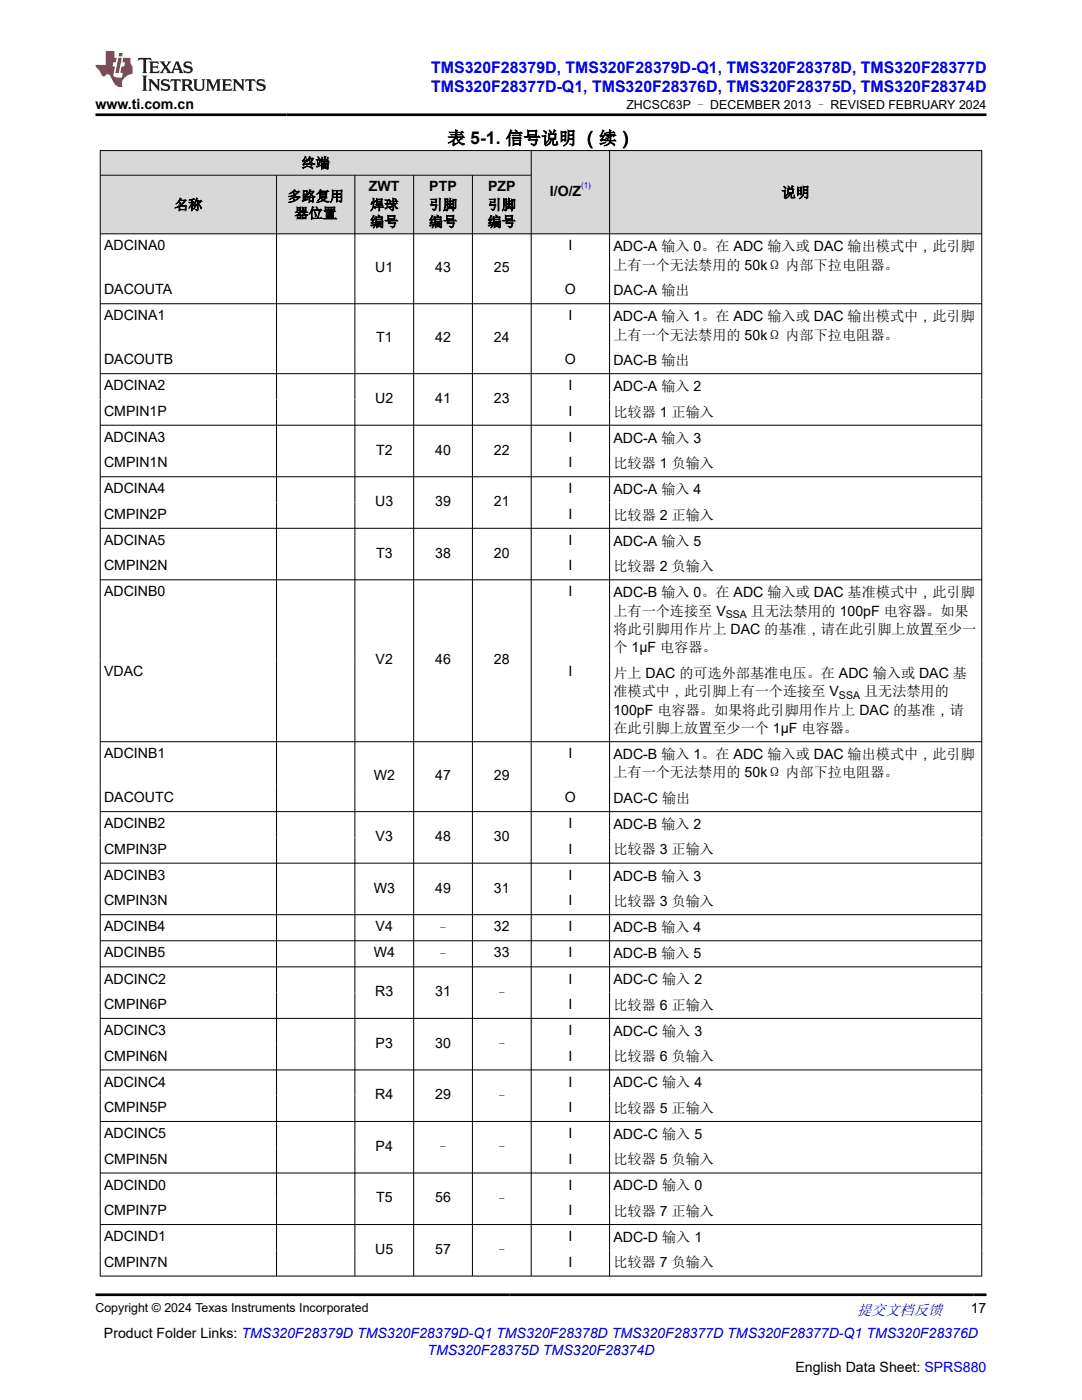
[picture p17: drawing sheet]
<svg xmlns="http://www.w3.org/2000/svg" width="216mm" height="279mm" viewBox="0 0 216 279" stroke-linecap="round" stroke-linejoin="round" font-family="sans-serif">
<defs><g id="words">
<text font-size="3.5" x="89.3" y="28.8">表 5-1. 信号说明 （续）</text>
<g font-size="3.2" fill="#00f">
<text x="86" y="14.5">TMS320F28379D, TMS320F28379D-Q1, TMS320F28378D, TMS320F28377D</text>
<text x="86" y="18.3">TMS320F28377D-Q1, TMS320F28376D, TMS320F28375D, TMS320F28374D</text>
</g>
<text font-size="3" fill="#00f" x="171" y="262.4">提交文档反馈</text>
<g font-size="2.8">
<text x="19" y="21.7">www.ti.com.cn</text>
<text x="60.2" y="33.5">终端</text>
<text x="34.8" y="41.8">名称</text>
<text x="57.4" y="40.1">多路复用</text>
<text x="73.6" y="38.2">ZWT</text>
<text x="73.9" y="41.8">焊球</text>
<text x="85.6" y="41.8">引脚</text>
<text x="85.7" y="38.2">PTP</text>
<text x="97.3" y="41.8">引脚</text>
<text x="97.4" y="38.2">PZP</text>
<text x="109.7" y="39.1">I/O/Z</text>
<text x="155.9" y="39.4">说明</text>
<text x="58.8" y="43.5">器位置</text>
<text x="73.9" y="45.2">编号</text>
<text x="85.6" y="45.2">编号</text>
<text x="97.3" y="45.2">编号</text>
<text x="20.8" y="49.9">ADCINA0</text>
<text x="113.4" y="49.9">I</text>
<text x="122.4" y="50.1">ADC-A 输入 0。在 ADC 输入或 DAC 输出模式中，此引脚</text>
<text x="122.4" y="53.8">上有一个无法禁用的 50kΩ 内部下拉电阻器。</text>
<text x="20.8" y="58.6">DACOUTA</text>
<text x="74.9" y="54.4">U1</text>
<text x="86.8" y="54.4">43</text>
<text x="98.6" y="54.4">25</text>
<text x="112.7" y="58.6">O</text>
<text x="122.4" y="58.9">DAC-A 输出</text>
<text x="20.8" y="63.8">ADCINA1</text>
<text x="113.4" y="63.8">I</text>
<text x="122.4" y="64.1">ADC-A 输入 1。在 ADC 输入或 DAC 输出模式中，此引脚</text>
<text x="75" y="68.3">T1</text>
<text x="86.8" y="68.3">42</text>
<text x="98.6" y="68.3">24</text>
<text x="122.4" y="67.8">上有一个无法禁用的 50kΩ 内部下拉电阻器。</text>
<text x="20.8" y="72.6">DACOUTB</text>
<text x="20.8" y="77.9">ADCINA2</text>
<text x="112.7" y="72.6">O</text>
<text x="113.4" y="77.9">I</text>
<text x="122.4" y="72.8">DAC-B 输出</text>
<text x="20.8" y="83">CMPIN1P</text>
<text x="74.9" y="80.4">U2</text>
<text x="86.8" y="80.4">41</text>
<text x="98.6" y="80.4">23</text>
<text x="113.4" y="83">I</text>
<text x="122.4" y="78.1">ADC-A 输入 2</text>
<text x="122.4" y="83.1">比较器 1 正输入</text>
<text x="20.8" y="88.2">ADCINA3</text>
<text x="113.4" y="88.2">I</text>
<text x="122.4" y="88.3">ADC-A 输入 3</text>
<text x="20.8" y="93.3">CMPIN1N</text>
<text x="75" y="90.7">T2</text>
<text x="86.8" y="90.7">40</text>
<text x="98.6" y="90.7">22</text>
<text x="113.4" y="93.3">I</text>
<text x="122.4" y="93.4">比较器 1 负输入</text>
<text x="20.8" y="98.5">ADCINA4</text>
<text x="74.9" y="101">U3</text>
<text x="86.8" y="101">39</text>
<text x="98.6" y="101">21</text>
<text x="113.4" y="98.5">I</text>
<text x="122.4" y="98.6">ADC-A 输入 4</text>
<text x="20.8" y="103.6">CMPIN2P</text>
<text x="113.4" y="103.6">I</text>
<text x="122.4" y="103.7">比较器 2 正输入</text>
<text x="20.8" y="108.8">ADCINA5</text>
<text x="20.8" y="113.8">CMPIN2N</text>
<text x="75" y="111.3">T3</text>
<text x="86.8" y="111.3">38</text>
<text x="98.6" y="111.3">20</text>
<text x="113.4" y="108.8">I</text>
<text x="113.4" y="113.8">I</text>
<text x="122.4" y="108.9">ADC-A 输入 5</text>
<text x="122.4" y="114">比较器 2 负输入</text>
<text x="20.8" y="118.9">ADCINB0</text>
<text x="113.4" y="118.9">I</text>
<text x="122.4" y="119.2">ADC-B 输入 0。在 ADC 输入或 DAC 基准模式中，此引脚</text>
<text x="122.4" y="122.9">上有一个连接至 V</text>
<text x="149.8" y="122.9">且无法禁用的 100pF 电容器。如果</text>
<text x="122.4" y="126.5">将此引脚用作片上 DAC 的基准，请在此引脚上放置至少一</text>
<text x="122.4" y="130.2">个 1µF 电容器。</text>
<text x="20.8" y="135">VDAC</text>
<text x="75" y="132.6">V2</text>
<text x="86.8" y="132.6">46</text>
<text x="98.6" y="132.6">28</text>
<text x="113.4" y="135">I</text>
<text x="122.4" y="135.3">片上 DAC 的可选外部基准电压。在 ADC 输入或 DAC 基</text>
<text x="122.4" y="142.6">100pF 电容器。如果将此引脚用作片上 DAC 的基准，请</text>
<text x="122.4" y="139">准模式中，此引脚上有一个连接至 V</text>
<text x="172.4" y="139">且无法禁用的</text>
<text x="122.4" y="146.3">在此引脚上放置至少一个 1µF 电容器。</text>
<text x="20.8" y="151.2">ADCINB1</text>
<text x="74.6" y="155.7">W2</text>
<text x="86.8" y="155.7">47</text>
<text x="98.6" y="155.7">29</text>
<text x="113.4" y="151.2">I</text>
<text x="122.4" y="151.5">ADC-B 输入 1。在 ADC 输入或 DAC 输出模式中，此引脚</text>
<text x="122.4" y="155.2">上有一个无法禁用的 50kΩ 内部下拉电阻器。</text>
<text x="20.8" y="160">DACOUTC</text>
<text x="112.7" y="160">O</text>
<text x="122.4" y="160.2">DAC-C 输出</text>
<text x="20.8" y="165.3">ADCINB2</text>
<text x="75" y="167.9">V3</text>
<text x="86.8" y="167.9">48</text>
<text x="98.6" y="167.9">30</text>
<text x="113.4" y="165.3">I</text>
<text x="122.4" y="165.5">ADC-B 输入 2</text>
<text x="20.8" y="170.4">CMPIN3P</text>
<text x="113.4" y="170.4">I</text>
<text x="122.4" y="170.5">比较器 3 正输入</text>
<text x="20.8" y="175.6">ADCINB3</text>
<text x="74.6" y="178.1">W3</text>
<text x="86.8" y="178.1">49</text>
<text x="98.6" y="178.1">31</text>
<text x="113.4" y="175.6">I</text>
<text x="122.4" y="175.7">ADC-B 输入 3</text>
<text x="20.8" y="180.7">CMPIN3N</text>
<text x="20.8" y="185.9">ADCINB4</text>
<text x="75" y="185.9">V4</text>
<text x="98.6" y="185.9">32</text>
<text x="113.4" y="185.9">I</text>
<text x="113.4" y="180.7">I</text>
<text x="122.4" y="180.8">比较器 3 负输入</text>
<text x="20.8" y="191.1">ADCINB5</text>
<text x="74.6" y="191.1">W4</text>
<text x="87" y="186.2">–</text>
<text x="87" y="191.4">–</text>
<text x="98.6" y="191.1">33</text>
<text x="113.4" y="191.1">I</text>
<text x="122.4" y="186">ADC-B 输入 4</text>
<text x="122.4" y="191.2">ADC-B 输入 5</text>
<text x="20.8" y="196.3">ADCINC2</text>
<text x="113.4" y="196.3">I</text>
<text x="122.4" y="196.4">ADC-C 输入 2</text>
<text x="20.8" y="201.4">CMPIN6P</text>
<text x="74.9" y="198.8">R3</text>
<text x="86.8" y="198.8">31</text>
<text x="98.7" y="199.1">–</text>
<text x="113.4" y="201.4">I</text>
<text x="122.4" y="201.5">比较器 6 正输入</text>
<text x="20.8" y="206.6">ADCINC3</text>
<text x="75" y="209.1">P3</text>
<text x="86.8" y="209.1">30</text>
<text x="98.7" y="209.4">–</text>
<text x="113.4" y="206.6">I</text>
<text x="122.4" y="206.7">ADC-C 输入 3</text>
<text x="20.8" y="211.7">CMPIN6N</text>
<text x="113.4" y="211.7">I</text>
<text x="122.4" y="211.8">比较器 6 负输入</text>
<text x="20.8" y="216.9">ADCINC4</text>
<text x="20.8" y="221.9">CMPIN5P</text>
<text x="74.9" y="219.4">R4</text>
<text x="86.8" y="219.4">29</text>
<text x="98.7" y="219.7">–</text>
<text x="113.4" y="216.9">I</text>
<text x="113.4" y="221.9">I</text>
<text x="122.4" y="217">ADC-C 输入 4</text>
<text x="20.8" y="227.1">ADCINC5</text>
<text x="113.4" y="227.1">I</text>
<text x="122.4" y="222.1">比较器 5 正输入</text>
<text x="122.4" y="227.3">ADC-C 输入 5</text>
<text x="20.8" y="232.2">CMPIN5N</text>
<text x="75" y="229.7">P4</text>
<text x="87" y="230">–</text>
<text x="98.7" y="230">–</text>
<text x="113.4" y="232.2">I</text>
<text x="122.4" y="232.4">比较器 5 负输入</text>
<text x="20.8" y="237.4">ADCIND0</text>
<text x="75" y="240">T5</text>
<text x="86.8" y="240">56</text>
<text x="113.4" y="237.4">I</text>
<text x="122.4" y="237.6">ADC-D 输入 0</text>
<text x="20.8" y="242.5">CMPIN7P</text>
<text x="98.7" y="240.3">–</text>
<text x="113.4" y="242.5">I</text>
<text x="122.4" y="242.7">比较器 7 正输入</text>
<text x="20.8" y="247.7">ADCIND1</text>
<text x="74.9" y="250.3">U5</text>
<text x="86.8" y="250.3">57</text>
<text x="98.7" y="250.5">–</text>
<text x="113.4" y="247.7">I</text>
<text x="122.4" y="247.9">ADC-D 输入 1</text>
<text x="20.8" y="252.8">CMPIN7N</text>
<text x="113.4" y="252.8">I</text>
<text x="122.4" y="252.9">比较器 7 负输入</text>
<text x="193.7" y="262.1">17</text>
<text x="20.7" y="266.9">Product Folder Links: TMS320F28379D TMS320F28379D-Q1 TMS320F28378D TMS320F28377D TMS320F28377D-Q1 TMS320F28376D</text>
<text x="158.7" y="273.7">English Data Sheet: SPRS880</text>
</g>
<text font-size="2.8" fill="#00f" x="85.3" y="270.3">TMS320F28375D TMS320F28374D</text>
<g font-size="2.5">
<text x="125" y="21.8">ZHCSC63P – DECEMBER 2013 – REVISED FEBRUARY 2024</text>
<text x="19" y="261.8">Copyright © 2024 Texas Instruments Incorporated</text>
</g>
<g font-size="2.1">
<text x="144.8" y="123.4">SSA</text>
<text x="167.4" y="139.5">SSA</text>
</g>
<text font-size="1.6" fill="#00f" x="116" y="37.4">(1)</text>
</g></defs>
<g fill="#d8d8d8">
<path d="M20 30h175.9v5h-175.9z" fill-rule="evenodd"/>
<path d="M20.1 30.1h85.8v4.8h-85.8z" fill-rule="evenodd"/>
<path d="M106.1 30.1h15.5v16.5h-15.5z" fill-rule="evenodd"/>
<path d="M121.7 30.1h74.1v16.5h-74.1z" fill-rule="evenodd"/>
<path d="M20.1 35h35v11.6h-35z" fill-rule="evenodd"/>
<path d="M55.2 35h15.6v11.6h-15.6z" fill-rule="evenodd"/>
<path d="M70.9 35h11.6v11.6h-11.6z" fill-rule="evenodd"/>
<path d="M82.6 35h11.6v11.6h-11.6z" fill-rule="evenodd"/>
<path d="M94.3 35h11.6v11.6h-11.6z" fill-rule="evenodd"/>
</g>
<g fill="none" stroke="#000" stroke-width=".2">
<path d="M19.9 30h176.1M19.9 35h86.2M20 30v224.7M55.2 35v219.7M70.8 35v219.7M82.5 35v219.7M94.3 35v219.7M106 30v224.7M121.6 30v224.7M195.9 30v224.7M196 46.7h-176.1M19.9 60.6h176.1"/>
<path d="M19.9 74.6h176.1M19.9 84.9h176.1M19.9 95.1h176.1M19.9 105.4h176.1M19.9 115.7h176.1M19.9 148h176.1M19.9 162h176.1M19.9 172.3h176.1M19.9 182.5h176.1M19.9 187.8h176.1M19.9 193h176.1M19.9 203.2h176.1"/>
<path d="M19.9 213.5h176.1M19.9 223.8h176.1M19.9 234.1h176.1M19.9 244.4h176.1M19.9 254.7h176.1"/>
</g>
<path d="M27.7 11.6l-.2 .5 .5-.2h.6v.1v2.2l-.2 .4h1l-.2-.4v-2.2v-.1h.5l.5 .2-.1-.5zM29.8 12.3l.2 .4v1.5l-.2 .4h1.9l.1-.6a1.08 1.08 0 0 1-1.3 .2v-.7h.6l.4 .2v-.7l-.4 .2h-.6v-.5l.2-.2a1 1 0 0 1 1 .3l-.1-.5zM31.8 12.3l1 1.1-1 1.2h.9l-.2-.2 .4-.8 .5 .8-.2 .2h1.6l-.2-.2 .1-.5h1l.1 .5-.1 .2h.9l-.2-.3-.8-2h-.5l-1 2.2-.8-1.1 .9-1.1h-.8l.2 .2-.5 .6-.3-.6 .1-.2zM35.2 12.7l.4 1h-.8zM36.8 12.4a.65 .65 0 0 0-.2 .7 .65 .65 0 0 0 .6 .5l.7 .1 .1 .3a.79 .79 0 0 1-.7 .4 .79 .79 0 0 1-.7-.5l.1 .7 .2-.1a.93 .93 0 0 0 1.1 .1 .93 .93 0 0 0 .4-1 1.46 1.46 0 0 0-1.2-.6l-.1-.3a1.09 1.09 0 0 1 1.2 .2l-.2-.6-.1 .1-.6-.2zM28.4 15.1l.2 .4v2.2l-.2 .4h1l-.2-.4v-2.2l.2-.4zM29.6 15.8l.2 .4v1.5l-.2 .4h.8l-.3-.4v-1.3l1.7 1.8v-2l.2-.4h-.8l.2 .2 .1 1.1-1.2-1.3zM32.3 15.9a.65 .65 0 0 0-.2 .8 .65 .65 0 0 0 .7 .4l.6 .2 .1 .2a.79 .79 0 0 1-.7 .4 .79 .79 0 0 1-.7-.5l.1 .7 .2-.1a.93 .93 0 0 0 1.1 .1 .93 .93 0 0 0 .4-.9 1.46 1.46 0 0 0-1.2-.6l-.1-.4a1.09 1.09 0 0 1 1.2 .2l-.2-.6-.1 .1-.6-.1zM34.1 15.8l-.1 .6a.63 .63 0 0 1 .7-.3l.1 1.6-.3 .4h1l-.2-.4v-1.6a.66 .66 0 0 1 .8 .3l-.1-.6zM36.2 15.8l.2 .4v1.5l-.2 .4h.9l-.2-.2v-.7h.5l.1 .2a.79 .79 0 0 0 1.2 .6l-1-.9a.61 .61 0 0 0 .6-.6 .61 .61 0 0 0-.5-.7zM36.9 16.1h.2a.47 .47 0 0 1 .5 .1 .47 .47 0 0 1 .1 .5l-.2 .1-.6 .1zM38.5 15.8l.2 .2a2.27 2.27 0 0 0 .4 2 1.04 1.04 0 0 0 1.7-.7v-1.3l.2-.2h-.8l.2 .4v1.1a.6 .6 0 0 1-.6 .6 .6 .6 0 0 1-.6-.6v-1.1l.3-.4zM41.1 15.8l.2 .4v1.5l-.2 .4h.7l-.2-.4v-1.4l.9 1.9 .8-1.9v1.4l-.2 .4h1l-.3-.4v-1.5l.3-.4h-.8l-.7 1.5-.7-1.5zM44.3 15.8l.2 .4v1.5l-.2 .4h1.9l.1-.6a1.09 1.09 0 0 1-1.3 .2v-.7h.6l.4 .2v-.6l-.4 .2h-.6v-.6l.2-.1a1.01 1.01 0 0 1 1 .3l-.1-.6zM46.4 15.8l.3 .4v1.5l-.3 .4h.8l-.2-.4v-1.3l1.6 1.8v-2l.2-.4h-.7l.2 .2v1.1l-1.2-1.3zM49 15.8l-.1 .6a.63 .63 0 0 1 .8-.3v1.6l-.3 .4h1l-.2-.4v-1.6a.66 .66 0 0 1 .8 .3l-.1-.6zM51.4 15.9a.65 .65 0 0 0-.2 .8 .65 .65 0 0 0 .6 .4l.6 .2 .2 .2a.79 .79 0 0 1-.8 .4 .79 .79 0 0 1-.6-.5l.1 .7 .2-.1a.93 .93 0 0 0 1 .1 .93 .93 0 0 0 .5-.9 1.46 1.46 0 0 0-1.3-.6l-.1-.4a1.09 1.09 0 0 1 1.3 .2l-.2-.6-.2 .1-.5-.1z" fill="#231f20"/>
<path d="M21.1 10.2v2.8h-2.1l.1 .3 .9 1a.95 .95 0 0 0 .9 .9 .59 .59 0 0 1 .6-.4 .59 .59 0 0 1 .5 .4l.4 .7a1.59 1.59 0 0 0 2.1 1.4 1.61 1.61 0 0 1 1-2.3l1-.3-.1-1.5a1.59 1.59 0 0 1-.4-1.7h-1.4l-.2 .9h.5l-.1 .9h-.5l-.2 1v.2l.4 .1-.2 .9h-.6a.73 .73 0 0 1-1.1-.7l.3-1.5h-.5l.2-.9h.5l.2-.9h-.5v-1.3zM23.6 11.5l-.6 3.1h.7l.6-3.1zM23.8 10.6l-.1 .6h.7l.1-.6z" fill="#ed1c24"/>
<path d="M19 22.9h177.8M19 258.4h177.8" fill="none" stroke="#000" stroke-width=".53"/>
<use href="#words"/>
</svg>
